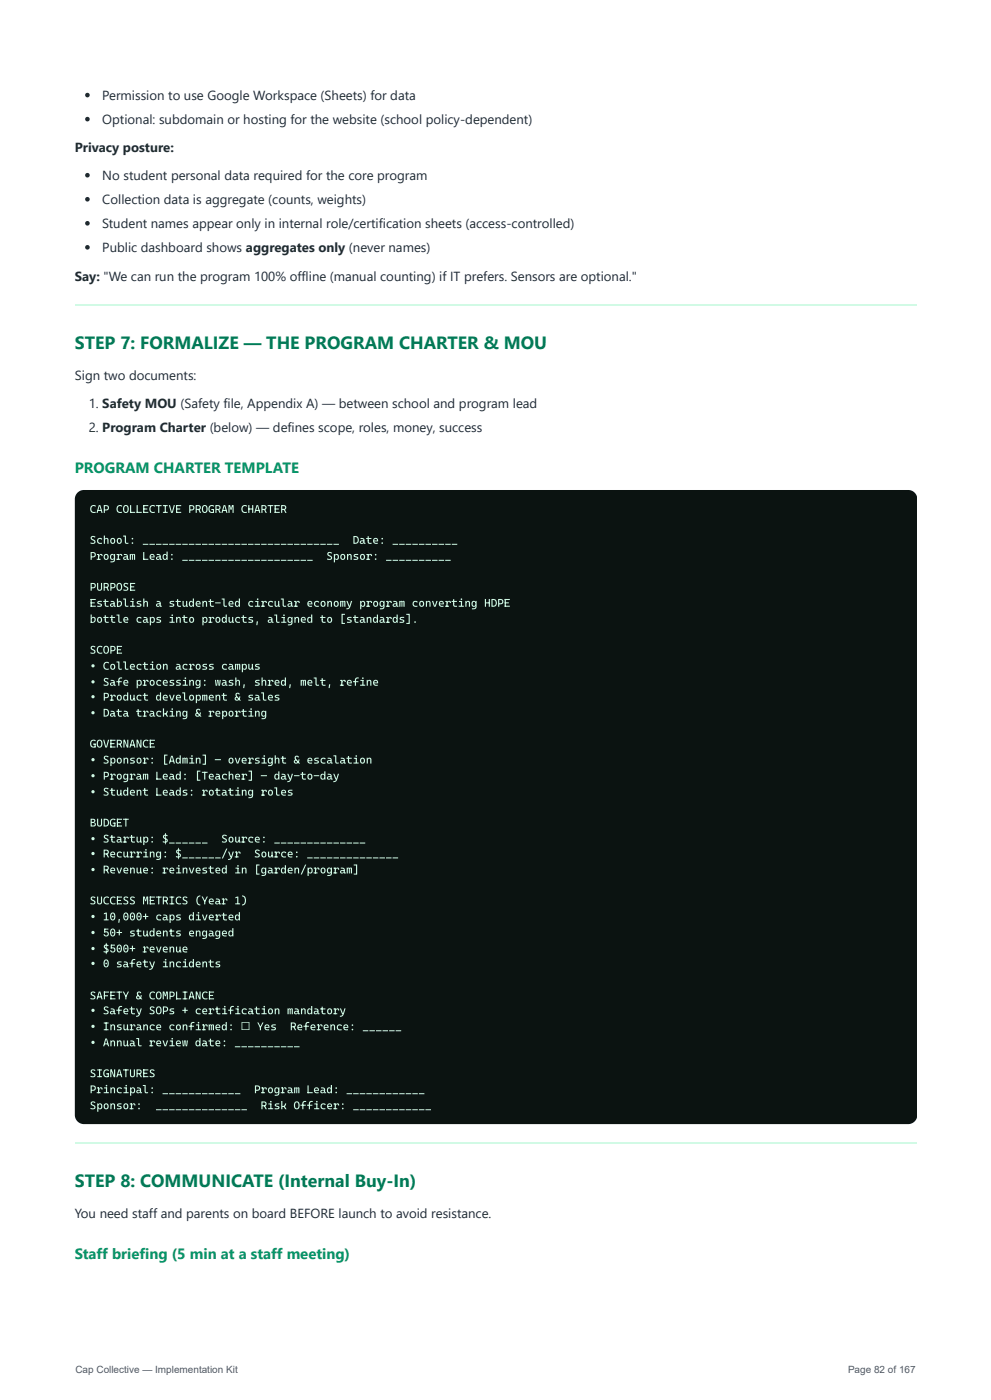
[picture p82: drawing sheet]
<svg xmlns="http://www.w3.org/2000/svg" width="210mm" height="297mm" viewBox="0 0 210 297" stroke-linecap="round" stroke-linejoin="round" font-family="sans-serif">
<defs><g id="words">
<g font-size="3.8" fill="#047857">
<text x="15.9" y="74.1">STEP 7: FORMALIZE — THE PROGRAM CHARTER &amp; MOU</text>
<text x="15.9" y="251.8">STEP 8: COMMUNICATE (Internal Buy-In)</text>
</g>
<g font-size="3.2" fill="#059669">
<text x="15.9" y="100.3">PROGRAM CHARTER TEMPLATE</text>
<text x="15.9" y="267.1">Staff briefing (5 min at a staff meeting)</text>
</g>
<g font-size="2.8" fill="#1f2937">
<text x="21.7" y="21.1">Permission to use Google Workspace (Sheets) for data</text>
<text x="21.7" y="26.2">Optional: subdomain or hosting for the website (school policy-dependent)</text>
<text x="15.9" y="32.3">Privacy posture:</text>
<text x="21.7" y="38.1">No student personal data required for the core program</text>
<text x="21.7" y="43.2">Collection data is aggregate (counts, weights)</text>
<text x="21.7" y="48.3">Student names appear only in internal role/certification sheets (access-controlled)</text>
<text x="21.7" y="53.4">Public dashboard shows aggregates only (never names)</text>
<text x="15.9" y="59.5">Say: &quot;We can run the program 100% offline (manual counting) if IT prefers. Sensors are optional.&quot;</text>
<text x="15.9" y="80.6">Sign two documents:</text>
<text x="18.8" y="86.5">1. Safety MOU (Safety file, Appendix A) — between school and program lead</text>
<text x="18.8" y="91.6">2. Program Charter (below) — defines scope, roles, money, success</text>
<text x="15.9" y="258.4">You need staff and parents on board BEFORE launch to avoid resistance.</text>
</g>
<g font-size="2.4" fill="#d1fae5">
<text x="19" y="108.8">CAP COLLECTIVE PROGRAM CHARTER</text>
<text x="19" y="115.4">School: ______________________________</text>
<text x="19" y="118.8">Program Lead: ____________________</text>
<text x="69.2" y="118.8">Sponsor: __________</text>
<text x="74.8" y="115.4">Date: __________</text>
<text x="19" y="125.3">PURPOSE</text>
<text x="19" y="128.7">Establish a student-led circular economy program converting HDPE</text>
<text x="19" y="132.1">bottle caps into products, aligned to [standards].</text>
<text x="19" y="138.7">SCOPE</text>
<text x="19" y="142.1">• Collection across campus</text>
<text x="19" y="145.5">• Safe processing: wash, shred, melt, refine</text>
<text x="19" y="148.6">• Product development &amp; sales</text>
<text x="19" y="152">• Data tracking &amp; reporting</text>
<text x="19" y="158.6">GOVERNANCE</text>
<text x="19" y="162">• Sponsor: [Admin] — oversight &amp; escalation</text>
<text x="19" y="165.4">• Program Lead: [Teacher] — day-to-day</text>
<text x="19" y="168.8">• Student Leads: rotating roles</text>
<text x="19" y="175.3">BUDGET</text>
<text x="19" y="178.7">• Startup: $______</text>
<text x="46.9" y="178.7">Source: ______________</text>
<text x="19" y="181.9">• Recurring: $______/yr</text>
<text x="19" y="185.3">• Revenue: reinvested in [garden/program]</text>
<text x="53.9" y="181.9">Source: ______________</text>
<text x="19" y="191.9">SUCCESS METRICS (Year 1)</text>
<text x="19" y="195.3">• 10,000+ caps diverted</text>
<text x="19" y="198.7">• 50+ students engaged</text>
<text x="19" y="202.1">• $500+ revenue</text>
<text x="19" y="205.2">• 0 safety incidents</text>
<text x="19" y="212">SAFETY &amp; COMPLIANCE</text>
<text x="19" y="215.2">• Safety SOPs + certification mandatory</text>
<text x="19" y="218.6">• Insurance confirmed: ☐ Yes</text>
<text x="19" y="222">• Annual review date: __________</text>
<text x="61.5" y="218.6">Reference: ______</text>
<text x="19" y="228.5">SIGNATURES</text>
<text x="19" y="231.9">Principal: ____________</text>
<text x="53.9" y="231.9">Program Lead: ____________</text>
<text x="19" y="235.3">Sponsor:</text>
<text x="33" y="235.3">______________</text>
<text x="55.3" y="235.3">Risk Officer: ____________</text>
</g>
<g font-size="2.1" fill="#505864">
<text x="16" y="291.3">Cap Collective — Implementation Kit</text>
<text x="179.9" y="291.3">Page 82 of 167</text>
</g>
</g></defs>
<path d="M15.9 64.7h178.5" fill="none" stroke="#d1fae5" stroke-width=".24"/>
<path d="M16.4 104.5l.7-.4 .7-.1h174.9a1.68 1.68 0 0 1 1.7 1.9v130.6a1.68 1.68 0 0 1-1.7 2h-174.9a1.94 1.94 0 0 1-1.9-2v-130.6l.1-.8z" fill="#0b1311"/>
<path d="M15.9 242.5h178.5" fill="none" stroke="#d1fae5" stroke-width=".24"/>
<g fill="#1f2937">
<circle cx="18.5" cy="20.2" r=".49"/>
<circle cx="18.5" cy="25.3" r=".49"/>
<circle cx="18.5" cy="37.2" r=".49"/>
<circle cx="18.5" cy="42.3" r=".49"/>
<circle cx="18.5" cy="47.4" r=".49"/>
<circle cx="18.5" cy="52.5" r=".49"/>
</g>
<use href="#words"/>
</svg>
